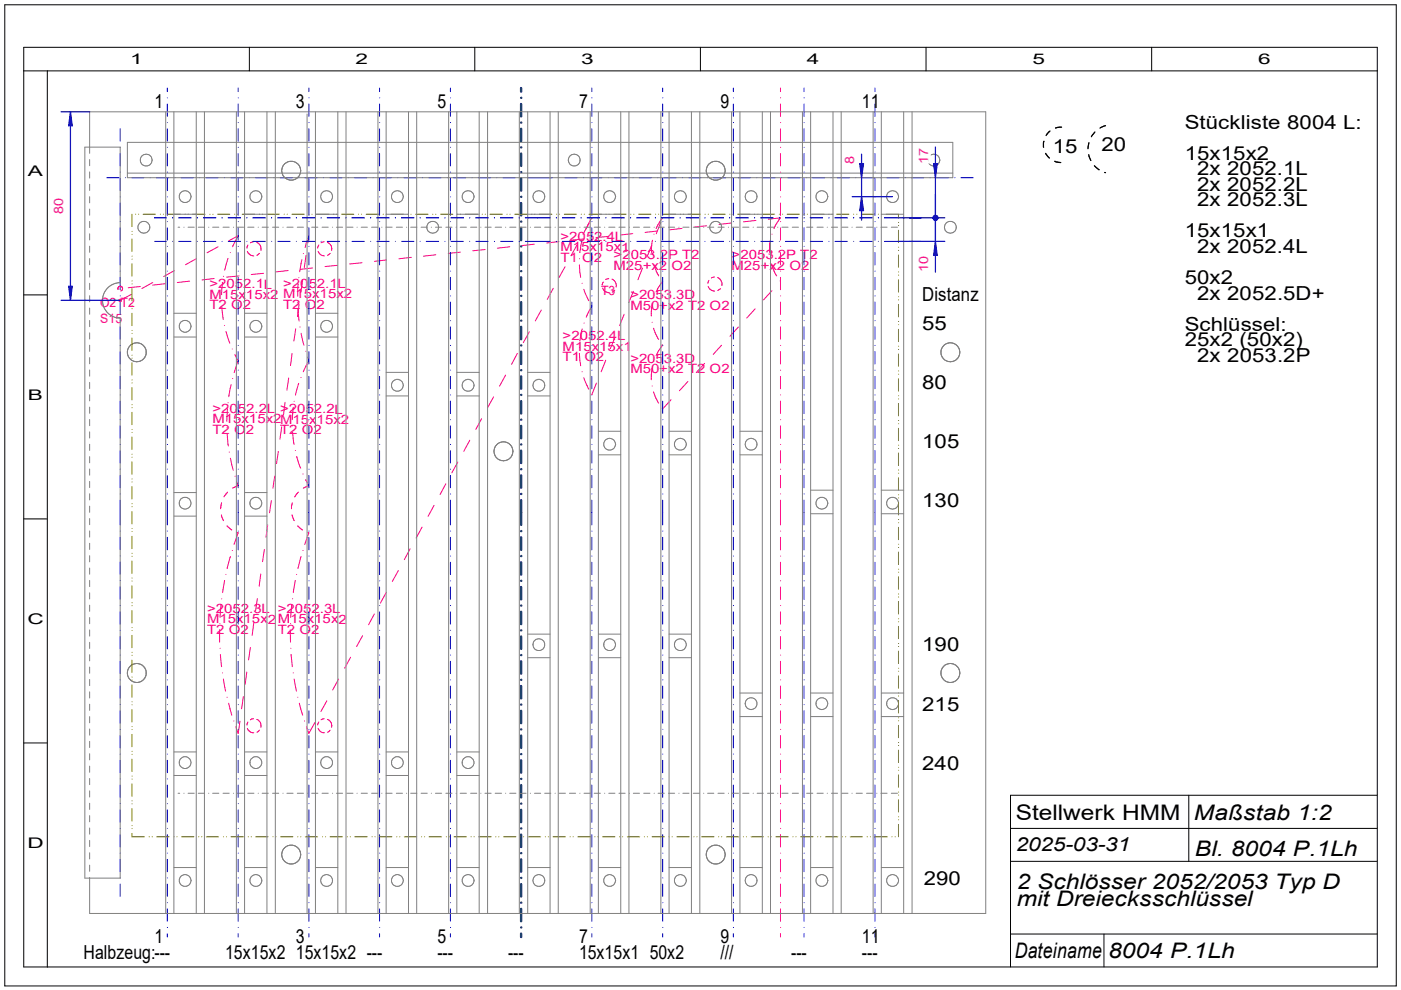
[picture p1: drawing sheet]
<svg xmlns="http://www.w3.org/2000/svg" width="297mm" height="210mm" viewBox="0 0 297 210" stroke-linecap="round" stroke-linejoin="round" font-family="sans-serif">
<defs><g id="words">
<g font-size="4.5">
<text x="215.3" y="173.9">Stellwerk HMM</text>
<text x="253.2" y="173.9">Maßstab 1:2</text>
<text x="253.4" y="181.4">Bl. 8004 P.1Lh</text>
<text x="215.6" y="188.4">2 Schlösser 2052/2053 Typ D</text>
<text x="215.6" y="192">mit Dreiecksschlüssel</text>
<text x="215.2" y="203.1">Dateiname</text>
<text x="234.9" y="203.1">8004 P.1Lh</text>
</g>
<g font-size="4.1">
<text x="32.8" y="22.9">1</text>
<text x="62.7" y="22.9">3</text>
<text x="92.7" y="22.9">5</text>
<text x="122.8" y="22.9">7</text>
<text x="152.7" y="22.9">9</text>
<text x="182.7" y="22.9">11</text>
<text x="251.2" y="27.3">Stückliste 8004 L:</text>
<text x="223.2" y="32.3">15</text>
<text x="233.5" y="32">20</text>
<text x="251.2" y="33.8">15x15x2</text>
<text x="253.8" y="37.1">2x 2052.1L</text>
<text x="253.8" y="40.4">2x 2052.2L</text>
<text x="253.8" y="43.7">2x 2052.3L</text>
<text x="251.2" y="50.3">15x15x1</text>
<text x="253.8" y="53.6">2x 2052.4L</text>
<text x="195.5" y="63.9">Distanz</text>
<text x="251.2" y="60.2">50x2</text>
<text x="253.8" y="63.5">2x 2052.5D+</text>
<text x="195.5" y="69.9">55</text>
<text x="251.2" y="70.1">Schlüssel:</text>
<text x="251.2" y="73.4">25x2 (50x2)</text>
<text x="253.8" y="76.8">2x 2053.2P</text>
<text x="195.5" y="82.4">80</text>
<text x="195.5" y="94.9">105</text>
<text x="195.5" y="107.4">130</text>
<text x="195.5" y="137.9">190</text>
<text x="195.5" y="150.7">215</text>
<text x="195.5" y="163.2">240</text>
<text x="215.3" y="180.4">2025-03-31</text>
<text x="195.9" y="187.7">290</text>
<text x="17.7" y="203.4">Halbzeug:---</text>
<text x="32.8" y="199.9">1</text>
<text x="47.7" y="203.4">15x15x2 15x15x2 ---</text>
<text x="62.7" y="199.9">3</text>
<text x="92.7" y="199.9">5</text>
<text x="92.7" y="203.4">---</text>
<text x="107.7" y="203.4">---</text>
<text x="122.8" y="199.9">7</text>
<text x="122.8" y="203.4">15x15x1 50x2</text>
<text x="152.7" y="199.9">9</text>
<text x="152.7" y="203.4">///</text>
<text x="167.8" y="203.4">---</text>
<text x="182.7" y="199.9">11</text>
<text x="182.8" y="203.4">---</text>
</g>
<g font-size="3.1">
<text x="27.6" y="13.6">1</text>
<text x="75.4" y="13.6">2</text>
<text x="123.2" y="13.6">3</text>
<text x="171.1" y="13.6">4</text>
<text x="218.9" y="13.6">5</text>
<text x="266.7" y="13.6">6</text>
<text x="5.9" y="37.3">A</text>
<text x="5.9" y="84.8">B</text>
<text x="5.8" y="132.3">C</text>
<text x="5.8" y="179.8">D</text>
</g>
<g font-size="2.7" fill="#b400b4">
<text x="181.1" y="34.7" transform="rotate(-90 181.1 34.7)">8</text>
<text x="196.8" y="34.7" transform="rotate(-90 196.8 34.7)">17</text>
<text x="13.4" y="45.5" transform="rotate(-90 13.4 45.5)">80</text>
<text x="196.8" y="57.7" transform="rotate(-90 196.8 57.7)">10</text>
</g>
<g font-size="2.7" fill="#ff0080">
<text x="118.8" y="53.3">M15x15x</text>
<text x="118.8" y="51.1">&gt;2052.4L</text>
<text x="131.7" y="53.3">1</text>
<text x="118.8" y="55.5">T1 O</text>
<text x="125.9" y="55.5">2</text>
<text x="130.1" y="57.2">M25+x2</text>
<text x="130.1" y="54.9">&gt;</text>
<text x="131.9" y="54.9">2</text>
<text x="133.7" y="54.9">053.2P T2</text>
<text x="142.4" y="57.2">O2</text>
<text x="155.1" y="57.2">M25+x2 O2</text>
<text x="155.1" y="54.9">&gt;</text>
<text x="157" y="54.9">205</text>
<text x="162.3" y="54.9">3</text>
<text x="164" y="54.9">.2P T2</text>
<text x="21.2" y="65.1">O2 T2</text>
<text x="44.4" y="63.3">M15</text>
<text x="44.4" y="65.5">T2 O2</text>
<text x="44.4" y="61.1">&gt;2052.1L</text>
<text x="50.6" y="63.3">x</text>
<text x="52.2" y="63.3">15x</text>
<text x="57.3" y="63.4">2</text>
<text x="60" y="63.2">M15x15x2</text>
<text x="60" y="61">&gt;20</text>
<text x="60" y="65.4">T2 O</text>
<text x="65.4" y="61">5</text>
<text x="67.1" y="65.4">2</text>
<text x="67.2" y="61">2.1L</text>
<text x="127.5" y="62.4">T3</text>
<text x="133.7" y="63.5">&gt;2053.3D</text>
<text x="133.7" y="65.7">M50+x2 T2 O2</text>
<text x="21.2" y="68.4">S15</text>
<text x="119.3" y="74.3">M15</text>
<text x="119.3" y="72.1">&gt;2052.4L</text>
<text x="119.3" y="76.5">T1 O2</text>
<text x="125.5" y="74.3">x</text>
<text x="127" y="74.3">15x</text>
<text x="132.2" y="74.4">1</text>
<text x="133.7" y="77">&gt;2053.3D</text>
<text x="133.7" y="79.2">M50+x2 T2 O2</text>
<text x="45" y="89.7">M15x15x2M15</text>
<text x="45" y="87.5">&gt;20</text>
<text x="50.5" y="87.5">5</text>
<text x="52.2" y="87.5">2.2</text>
<text x="56.6" y="87.6">L</text>
<text x="59.4" y="87.6">&gt;2052.2L</text>
<text x="65.6" y="89.8">x</text>
<text x="67.1" y="89.8">15x</text>
<text x="72.3" y="89.9">2</text>
<text x="45" y="91.9">T2 O</text>
<text x="52.1" y="91.9">2</text>
<text x="59.4" y="92">T2 O2</text>
<text x="43.9" y="130">&gt;205</text>
<text x="51.1" y="130">2.3L</text>
<text x="58.9" y="130">&gt;205</text>
<text x="66" y="130">2.3L</text>
<text x="43.9" y="132.2">M15x15x</text>
<text x="43.9" y="134.4">T2 O2</text>
<text x="56.8" y="132.2">2</text>
<text x="58.9" y="132.2">M15x15x</text>
<text x="58.9" y="134.4">T2 O2</text>
<text x="71.8" y="132.2">2</text>
</g>
</g></defs>
<g fill="none" stroke="#000" stroke-width=".21">
<path d="M1 1h295v208h-295zM5 10h287v195h-287zM5 15h287M10 15v190M52.9 10v5M100.7 10v5M148.5 10v5M196.3 10v5M244.2 10v5M5 62.5h5M5 110h5M5 157.5h5"/>
<path d="M214.2 175.6h77.7M252 168.6v14M291.9 168.6h-77.7v36.4M214.2 182.6h77.7M214.2 198h77.7M234.1 198v7"/>
</g>
<g fill="none" stroke="#ff0080" stroke-width=".21">
<path d="M165.5 18.7v.7M165.5 22.1v2.6M165.5 27.3v2.6M165.5 32.6v2.6M165.5 37.8v2.6M165.5 36.5h.1M165.5 31.2h.1M165.5 26h.1M165.5 20.7h.1M32.4 59.9l-2.3 1.3M37 57.4l-2.3 1.2M40.2 59.6l-2.6 .3"/>
<path d="M41.6 54.9l-2.3 1.2M45.4 59.1l-2.6 .3M46.2 52.3l-2.3 1.3M47.2 59.9l-.2 2.6M47.4 58.6h.1M48.3 54.8l-.7 2.5M48.5 51.1l2-1.1-1.2 2.3M48.8 53.6h.1M50.7 58.5l-2.7 .3M52.4 53.3l.6 .7 .8 .3M52.6 51.9l-.2 .7M53.8 51.3l-.7 .2"/>
<path d="M54.4 51.4a1.51 1.51 0 0 1 .9 1.7M55 53.7l-.5 .4M55.9 58l-2.6 .2M61.1 57.4l-2.6 .3M63.3 58.9h.1M64 55l-.5 2.6M64.2 59.4l-.4 2.5M64.3 53.8h.1M64.9 54.1l-.4 2.6M65.3 51.5l.2-1.5-.8 2.5M66.3 56.8l-2.6 .3M67.4 53.3a1.5 1.5 0 0 0 1.4 1"/>
<path d="M67.6 51.9l-.3 .7M68.7 51.3l-.6 .2M69.4 51.4a1.45 1.45 0 0 1 .9 1.7M69.5 54.1h.1M70 53.7l-.5 .4M71.5 56.3l-2.6 .2M76.7 55.7l-2.6 .3M82 55.1l-2.6 .3M87.2 54.6l-2.6 .3M92.4 54l-2.6 .3M97.6 53.5l-2.6 .2M102.9 52.9l-2.7 .3"/>
<path d="M108.1 52.3l-2.7 .3M113.3 51.8l-2.6 .3M118.5 51.2l-2.6 .3M119.8 56.6l-1.3 2.2M122.3 51.9l-1.2 2.3M122.8 54.9h.1M122.8 56.2l.3 2.6M123.4 51l-.5 2.6M123.7 50.7l-2.6 .2M123.8 49.7h.1M124.9 47.3l-1.3 2.4M125.5 46.2l-1.2 2.3"/>
<path d="M127.9 59.8l-.2 .6M128.9 50.1l-2.5 .3M129.1 59.1l-.7 .2M129.7 59.2a1.51 1.51 0 0 1 .9 1.7M134.2 49.5l-2.6 .3M136.2 56.9l-.9 2.4M138.2 52l-1 2.4M138.3 54.8h.1M138.3 50.9l-.2 2.6M138.6 56.1l1.1 2.4M138.6 49.7h.1M139.4 49l-2.6 .3"/>
<path d="M140.1 47.1l-1 2.5M140.4 59.6h.1M140.5 59.7l-1.4 2.2M140.5 46.2l-1.4 2.2M144.6 48.4l-2.6 .3M149.8 47.9l-2.6 .2M150.3 59.4l-.2 .7M151.5 58.7l-.7 .2M152.1 58.8a1.51 1.51 0 0 1 .9 1.7M155.1 47.3l-2.7 .3M160.3 46.7l-2.7 .3M162.9 46.5l2.6-.3-1.4 2.2"/>
<path d="M163.3 50.9l-.2 2.6M163.3 54.8h.1M163.6 56.1l1.1 2.4M163.7 49.7h.1M165.4 59.6h.1M165.5 43.1v2.6M165.5 48.3v2.6M165.5 53.6v2.6M165.5 58.8v2.6M165.5 57.5h.1M165.5 52.2h.1M165.5 47h.1"/>
<path d="M165.5 41.7h.1M25 61.4a.52 .52 0 0 1 .2-.6 .52 .52 0 0 1 .7 .1v.5l-.3 .3M27.8 62.4l-2.3 1.3M29.8 60.7l-2.6 .3M35 60.2l-2.6 .3M47 63.8h.1M47 65.1l.3 2.6M47.6 69h.1M47.9 70.3l.8 2.5M49.2 74h.1M49.8 75.2l.7 1.3-.8 2.5M61.9 74.9l-.3 2.6"/>
<path d="M62.7 69.7l-.4 2.6M63.1 64.1h.1M63.2 65.4l.2 2.7M63.2 60.2l-.1 2.6M63.4 64.5l-.3 2.6M63.6 69.3h.1M63.8 70.7l.6 2.5M64.8 74.5h.1M65.2 75.7l.3 .8-1.2 2.3M107.2 79.5l-1.3 2.4M109.7 74.9l-1.2 2.4M112.2 70.4l-1.2 2.2"/>
<path d="M114.8 65.7l-1.3 2.3M117.3 61.1l-1.3 2.4M122.8 74.9l.3 2.7M122.8 73.6h.1M123.4 60.1h.1M123.4 78.8h.1M123.4 69.7l-.5 2.6M123.8 61.3l1 2.5M123.8 68.5h.1M125.5 64.9h.1M125.5 64.9l-1.2 2.4M127.8 61.1a1.63 1.63 0 0 0 1.3 1"/>
<path d="M128.4 76.4l-.9 2.4M130.3 61.5l-.5 .4M130.4 71.5l-1 2.4M132.3 66.6l-.9 2.4M134.3 61.8l-1 2.4M138.3 68.3h.1M138.3 64.4l-.2 2.6M138.3 77.9l-.2 2.6M138.6 69.6l1.1 2.4M138.6 63.1h.1M138.6 76.6h.1M140.4 73.1h.1"/>
<path d="M140.5 73.2l-1.4 2.2M149.4 77l-1.8 2M150.2 60.7a1.63 1.63 0 0 0 1.3 1M152.7 61.2l-.5 .4M153 73.2l-1.8 1.9M156.5 69.3l-1.7 2M160.1 65.5l-1.8 1.9M163.7 61.6l-1.8 2M165.5 64.1v2.6M165.5 69.3v2.6M165.5 74.5v2.7M165.5 79.8v2.6"/>
<path d="M165.5 78.5h.1M165.5 73.2h.1M165.5 68h.1M165.5 62.7h.1M48.1 90.6h.1M48.2 91.9l.2 2.7M48.2 86.7l-.1 2.6M48.3 85.4h.1M48.6 95.8h.1M48.8 97.2l.6 2.5M49 81.5l-.5 2.6M49.3 80.3h.1"/>
<path d="M59 95.7l-.4 2.6M59.7 90.5l-.4 2.6M60.4 85.3l-.3 2.6M61.2 80.1l-.4 2.6M62 90.3h.1M62 91.6l.4 2.6M62.2 86.4l-.2 2.6M62.4 85.1h.1M62.6 95.5h.1M62.9 96.8l.9 2.5M63.3 81.3l-.6 2.5M63.8 80.1h.1"/>
<path d="M97.1 98l-1.3 2.2M99.6 93.3l-1.3 2.4M102.1 88.8l-1.2 2.3M104.6 84.2l-1.2 2.2M123.8 80.1l1 2.4M125.5 83.7h.1M126.4 81.2l-.9 2.5M138.3 81.8h.1M138.6 83.1l1.1 2.4M140.4 86.6h.1M142.3 84.8l-1.8 1.9M145.8 80.9l-1.7 1.9"/>
<path d="M165.5 85v2.7M165.5 90.3v2.6M165.5 95.5v2.7M165.5 99.5h.1M165.5 94.2h.1M165.5 89h.1M165.5 83.7h.1M46.9 109.2l.5 1.2M47 106.6l-.2 1.3M48.1 111.5l1 .9M48.3 104.4l-.8 1M48.8 118l-.6 2.5"/>
<path d="M49.2 116.7h.1M49.8 101h.1M50.2 102.2l.3 .8-1.2 .5M50.3 112.9l.2 .1-.9 2.4M56 116.5l-.3 2.6M56.8 111.3l-.4 2.6M57.5 106.1l-.4 2.6M58.2 100.9l-.3 2.6M61.9 109.2l.5 1.2M62 106.6l-.2 1.3M63.1 111.5l1 .9M63.3 104.4l-.8 1"/>
<path d="M63.8 118l-.6 2.5M64.2 100.5h.1M64.2 116.7h.1M64.8 101.7l.7 1.3-1.2 .5M65.3 112.9l.2 .1-.9 2.4M86.9 116.4l-1.2 2.3M89.5 111.8l-1.3 2.3M92 107.1l-1.2 2.4M94.5 102.6l-1.2 2.3M165.5 100.8v2.6M165.5 106v5.3M165.5 113.9v2.7"/>
<path d="M165.5 119.2v2.6M165.5 104.7h.1M165.5 112.6h.1M165.5 117.9h.1M46.6 133.5v2.6M46.6 132.2h.1M46.6 137.5h.1M46.7 138.8l.3 2.6M46.9 128.3l-.3 2.6M47 127h.1M47.6 123.1l-.4 2.5M47.9 121.8h.1"/>
<path d="M53.1 137.3l-.4 2.6M53.8 132.1l-.3 2.6M54.6 126.9l-.4 2.6M55.3 121.7l-.4 2.6M61.5 133.5l.1 2.6M61.6 132.2h.1M61.6 137.5h.1M61.7 138.8l.3 2.6M61.8 128.3l-.2 2.6M62 127h.1M62.6 123.1l-.4 2.5M62.9 121.8h.1"/>
<path d="M74.3 139.4l-1.2 2.3M76.9 134.8l-1.3 2.3M79.4 130.2l-1.3 2.3M81.9 125.6l-1.3 2.3M84.5 121l-1.3 2.3M165.5 124.5v2.6M165.5 129.7v2.6M165.5 135v2.6M165.5 123.1h.1M165.5 128.4h.1M165.5 133.6h.1M165.5 138.9h.1"/>
<path d="M47.2 142.7h.1M47.4 144l.4 2.6M48.1 147.8h.1M48.5 149.1l.6 2.5M49.6 152.9h.1M50.9 152.9l-.4 2.6-.5-1.4M51.6 147.7l-.4 2.6M52.3 142.5l-.3 2.6M52.4 154.4l.6 .7 .8 .3M52.6 153.1l-.2 .6M53.8 152.4l-.7 .2M54.4 152.5l.8 .7 .1 1"/>
<path d="M55 154.8l-.5 .4M62.1 142.7h.1M62.4 144l.5 2.6M63.1 147.8h.1M63.5 149.1l.7 2.5M64.6 152.9h.1M66.8 153.2l-1.3 2.3-.5-1.4M67.4 154.4a1.38 1.38 0 0 0 1.4 1M67.6 153.1l-.3 .6M68.7 152.4l-.6 .2M69.3 148.6l-1.3 2.3M69.4 152.5a1.43 1.43 0 0 1 .9 1.7"/>
<path d="M69.5 155.2h.1M70 154.8l-.5 .4M71.8 144l-1.3 2.3M165.5 140.2v2.6M165.5 145.5v2.6M165.5 150.7v2.6M165.5 156v2.6M165.5 144.1h.1M165.5 149.4h.1M165.5 154.6h.1M165.5 159.9h.1M165.5 161.2v2.6"/>
<path d="M165.5 166.5v2.6M165.5 171.7v2.6M165.5 177v2.6M165.5 165.1h.1M165.5 170.4h.1M165.5 175.6h.1M165.5 182.2v2.6M165.5 187.5v2.6M165.5 192.7v2.6M165.5 198v.7M165.5 180.9h.1M165.5 186.1h.1"/>
<path d="M165.5 191.4h.1M165.5 196.6h.1"/>
<circle cx="25.5" cy="63.7" r=".25"/>
</g>
<path d="M221.4 30l-.2 .3 .1 .9M221.7 32.5l.8 1M222.6 27.8l-.8 .9M223.6 34.2l1.3 .3M223.8 27.1h.1M225.1 27l-1.3 .1M230.8 32.8l.5 1.2M230.9 30.2l-.2 1.3M232 35.1l1 .9M232.2 28l-.8 1M234.2 36.6h.2M234.4 26.6l-1.2 .6" fill="none" stroke="#000" stroke-width=".25"/>
<g fill="none" stroke="#00f" stroke-width=".21">
<path d="M35.5 18.7v.7M50.5 18.7v.7M65.5 18.7v.7M80.5 18.7v.7M95.5 18.7v.7M125.5 18.7v.7M140.5 18.7v.7M155.5 18.7v.7M170.5 18.7v.7M185.5 18.7v.7M22.6 37.7h2.7M25.5 27.3v2.6"/>
<path d="M25.5 32.6v2.6M25.5 37.8v2.6M25.5 36.5h.1M25.5 31.2h.1M26.6 37.7h.1M27.9 37.7h2.6M31.8 37.7h.1M33.1 37.7h2.7M35.5 36.5h.1M35.5 31.2h.1M35.5 22.1v2.6M35.5 27.3v2.6"/>
<path d="M35.5 32.6v2.6M35.5 37.8v2.6M35.5 26h.1M35.5 20.7h.1M37.1 37.7h.1M38.4 37.7h2.6M42.3 37.7h.1M43.6 37.7h2.7M47.6 37.7h.1M48.9 37.7h2.6M50.5 36.5h.1M50.5 31.2h.1"/>
<path d="M50.5 26h.1M50.5 20.7h.1M50.5 22.1v2.6M50.5 27.3v2.6M50.5 32.6v2.6M50.5 37.8v2.6M52.8 37.7h.1M54.1 37.7h2.7M58.1 37.7h.1M59.4 37.7h2.6M63.3 37.7h.1M64.6 37.7h2.7"/>
<path d="M65.5 36.5h.1M65.5 31.2h.1M65.5 26h.1M65.5 20.7h.1M65.5 22.1v2.6M65.5 27.3v2.6M65.5 32.6v2.6M65.5 37.8v2.6M68.6 37.7h.1M69.9 37.7h2.6M73.8 37.7h.1M75.1 37.7h2.7"/>
<path d="M79.1 37.7h.1M80.4 37.7h2.6M80.5 36.5h.1M80.5 31.2h.1M80.5 26h.1M80.5 20.7h.1M80.5 22.1v2.6M80.5 27.3v2.6M80.5 32.6v2.6M80.5 37.8v2.6M84.3 37.7h.1M85.6 37.7h2.7"/>
<path d="M89.6 37.7h.1M90.9 37.7h2.6M94.8 37.7h.1M95.5 36.5h.1M95.5 31.2h.1M95.5 26h.1M95.5 20.7h.1M95.5 22.1v2.6M95.5 27.3v2.6M95.5 32.6v2.6M95.5 37.8v2.6M96.1 37.7h2.7"/>
<path d="M100.1 37.7h.1M101.4 37.7h2.6M105.3 37.7h.1M106.6 37.7h2.7M110.6 37.7h.1M111.9 37.7h5.2M118.4 37.7h.1M119.8 37.7h2.6M123.7 37.7h.1M125 37.7h2.6M125.5 36.5h.1M125.5 31.2h.1"/>
<path d="M125.5 26h.1M125.5 20.7h.1M125.5 22.1v2.6M125.5 27.3v2.6M125.5 32.6v2.6M125.5 37.8v2.6M128.9 37.7h.1M130.3 37.7h2.6M134.2 37.7h.1M135.5 37.7h2.6M139.4 37.7h.1M140.5 36.5h.1"/>
<path d="M140.5 31.2h.1M140.5 26h.1M140.5 20.7h.1M140.5 22.1v2.6M140.5 27.3v2.6M140.5 32.6v2.6M140.5 37.8v2.6M140.8 37.7h2.6M144.7 37.7h.1M146 37.7h2.6M149.9 37.7h.1M151.3 37.7h2.6"/>
<path d="M155.2 37.7h.1M155.5 36.5h.1M155.5 31.2h.1M155.5 26h.1M155.5 20.7h.1M155.5 22.1v2.6M155.5 27.3v2.6M155.5 32.6v2.6M155.5 37.8v2.6M156.5 37.7h2.6M160.4 37.7h.1M161.8 37.7h2.6"/>
<path d="M165.7 37.7h.1M167 37.7h2.6M170.5 36.5h.1M170.5 31.2h.1M170.5 26h.1M170.5 20.7h.1M170.5 22.1v2.6M170.5 27.3v2.6M170.5 32.6v2.6M170.5 37.8v2.6M170.9 37.7h.1M172.3 37.7h2.6"/>
<path d="M176.2 37.7h.1M177.5 37.7h2.6M181.4 37.7h.1M182.7 37.7h2.7M185.5 36.5h.1M185.5 31.2h.1M185.5 26h.1M185.5 20.7h.1M185.5 22.1v2.6M185.5 27.3v2.6M185.5 32.6v2.6M185.5 37.8v2.6"/>
<path d="M186.7 37.7h.1M188 37.7h2.6M191.9 37.7h.1M193.2 37.7h2.7M197.2 37.7h.1M198.5 37.7h2.6M202.4 37.7h.1M203.7 37.7h2.7M25.5 43.1v2.6M25.5 48.3v2.6M25.5 53.6v2.6M25.5 58.8v2.6"/>
<path d="M25.5 57.5h.1M25.5 52.2h.1M25.5 47h.1M25.5 41.7h.1M32.8 46.2h2.5M32.8 51.2h2.5M35.5 57.5h.1M35.5 52.2h.1M35.5 47h.1M35.5 41.7h.1M35.5 43.1v2.6M35.5 48.3v2.6"/>
<path d="M35.5 53.6v2.6M35.5 58.8v2.6M36.6 46.2h.1M36.6 51.2h.1M37.9 46.2h2.6M37.9 51.2h2.6M41.8 46.2h.1M41.8 51.2h.1M43.1 46.2h2.7M43.1 51.2h2.7M47.1 46.2h.1M47.1 51.2h.1"/>
<path d="M48.4 46.2h2.6M48.4 51.2h2.6M50.5 57.5h.1M50.5 52.2h.1M50.5 47h.1M50.5 41.7h.1M50.5 43.1v2.6M50.5 48.3v2.6M50.5 53.6v2.6M50.5 58.8v2.6M52.3 46.2h.1M52.3 51.2h.1"/>
<path d="M53.6 46.2h2.7M53.6 51.2h2.7M57.6 46.2h.1M57.6 51.2h.1M58.9 46.2h2.6M58.9 51.2h2.6M62.8 46.2h.1M62.8 51.2h.1M64.1 46.2h2.7M64.1 51.2h2.7M65.5 57.5h.1M65.5 52.2h.1"/>
<path d="M65.5 47h.1M65.5 41.7h.1M65.5 43.1v2.6M65.5 48.3v2.6M65.5 53.6v2.6M65.5 58.8v2.6M68.1 46.2h.1M68.1 51.2h.1M69.4 46.2h2.6M69.4 51.2h2.6M73.3 46.2h.1M73.3 51.2h.1"/>
<path d="M74.6 46.2h2.7M74.6 51.2h2.7M78.6 46.2h.1M78.6 51.2h.1M79.9 46.2h2.6M79.9 51.2h2.6M80.5 57.5h.1M80.5 52.2h.1M80.5 47h.1M80.5 41.7h.1M80.5 43.1v2.6M80.5 48.3v2.6"/>
<path d="M80.5 53.6v2.6M80.5 58.8v2.6M83.8 46.2h.1M83.8 51.2h.1M85.1 46.2h2.7M85.1 51.2h2.7M89.1 46.2h.1M89.1 51.2h.1M90.4 46.2h2.6M90.4 51.2h2.6M94.3 46.2h.1M94.3 51.2h.1"/>
<path d="M95.5 57.5h.1M95.5 52.2h.1M95.5 47h.1M95.5 41.7h.1M95.5 43.1v2.6M95.5 48.3v2.6M95.5 53.6v2.6M95.5 58.8v2.6M95.6 46.2h2.7M95.6 51.2h2.7M99.6 46.2h.1M99.6 51.2h.1"/>
<path d="M100.9 46.2h2.6M100.9 51.2h2.6M104.8 46.2h.1M104.8 51.2h.1M106.1 46.2h2.7M106.1 51.2h2.7M110.1 46.2h.1M110.1 51.2h.1M111.4 46.2h5.2M111.4 51.2h5.2M117.9 46.2h.1M117.9 51.2h.1"/>
<path d="M119.2 46.2h2.7M119.2 51.2h2.7M123.2 46.2h.1M123.2 51.2h.1M124.5 46.2h2.6M124.5 51.2h2.6M125.5 57.5h.1M125.5 52.2h.1M125.5 47h.1M125.5 41.7h.1M125.5 43.1v2.6M125.5 48.3v2.6"/>
<path d="M125.5 53.6v2.6M125.5 58.8v2.6M128.4 46.2h.1M128.4 51.2h.1M129.7 46.2h2.7M129.7 51.2h2.7M133.7 46.2h.1M133.7 51.2h.1M135 46.2h2.6M135 51.2h2.6M138.9 46.2h.1M138.9 51.2h.1"/>
<path d="M140.2 46.2h2.7M140.2 51.2h2.7M140.5 57.5h.1M140.5 52.2h.1M140.5 47h.1M140.5 41.7h.1M140.5 43.1v2.6M140.5 48.3v2.6M140.5 53.6v2.6M140.5 58.8v2.6M144.2 46.2h.1M144.2 51.2h.1"/>
<path d="M145.5 46.2h2.6M145.5 51.2h2.6M149.4 46.2h.1M149.4 51.2h.1M150.7 46.2h2.7M150.7 51.2h2.7M154.7 46.2h.1M154.7 51.2h.1M155.5 57.5h.1M155.5 52.2h.1M155.5 47h.1M155.5 41.7h.1"/>
<path d="M155.5 43.1v2.6M155.5 48.3v2.6M155.5 53.6v2.6M155.5 58.8v2.6M156 46.2h2.7M156 51.2h2.7M160 46.2h.1M160 51.2h.1M161.3 46.2h2.6M161.3 51.2h2.6M165.2 46.2h.1M165.2 51.2h.1"/>
<path d="M166.5 46.2h2.7M166.5 51.2h2.7M170.5 57.5h.1M170.5 52.2h.1M170.5 47h.1M170.5 41.7h.1M170.5 46.2h.1M170.5 43.1v2.6M170.5 48.3v2.6M170.5 53.6v2.6M170.5 58.8v2.6M170.5 51.2h.1"/>
<path d="M171.8 46.2h2.6M171.8 51.2h2.6M175.7 46.2h.1M175.7 51.2h.1M177 46.2h2.7M177 51.2h2.7M181 46.2h.1M181 51.2h.1M182.3 46.2h2.6M182.3 51.2h2.6M185.5 57.5h.1M185.5 52.2h.1"/>
<path d="M185.5 47h.1M185.5 41.7h.1M185.5 43.1v2.6M185.5 48.3v2.6M185.5 53.6v2.6M185.5 58.8v2.6M186.2 46.2h.1M186.2 51.2h.1M187.5 46.2h2.7M187.5 51.2h2.7M191.5 46.2h.1M191.5 51.2h.1"/>
<path d="M192.8 46.2h2.5M192.8 51.2h2.5M25.5 64.1v2.6M25.5 69.3v2.6M25.5 74.5v2.7M25.5 79.8v2.6M25.5 78.5h.1M25.5 73.2h.1M25.5 68h.1M25.5 62.7h.1M35.5 78.5h.1M35.5 73.2h.1"/>
<path d="M35.5 68h.1M35.5 62.7h.1M35.5 64.1v2.6M35.5 69.3v2.6M35.5 74.5v2.7M35.5 79.8v2.6M50.5 78.5h.1M50.5 73.2h.1M50.5 68h.1M50.5 62.7h.1M50.5 64.1v2.6M50.5 69.3v2.6"/>
<path d="M50.5 74.5v2.7M50.5 79.8v2.6M65.5 78.5h.1M65.5 73.2h.1M65.5 68h.1M65.5 62.7h.1M65.5 64.1v2.6M65.5 69.3v2.6M65.5 74.5v2.7M65.5 79.8v2.6M80.5 78.5h.1M80.5 73.2h.1"/>
<path d="M80.5 68h.1M80.5 62.7h.1M80.5 64.1v2.6M80.5 69.3v2.6M80.5 74.5v2.7M80.5 79.8v2.6M95.5 78.5h.1M95.5 73.2h.1M95.5 68h.1M95.5 62.7h.1M95.5 64.1v2.6M95.5 69.3v2.6"/>
<path d="M95.5 74.5v2.7M95.5 79.8v2.6M125.5 78.5h.1M125.5 73.2h.1M125.5 68h.1M125.5 62.7h.1M125.5 64.1v2.6M125.5 69.3v2.6M125.5 74.5v2.7M125.5 79.8v2.6M140.5 78.5h.1M140.5 73.2h.1"/>
<path d="M140.5 68h.1M140.5 62.7h.1M140.5 64.1v2.6M140.5 69.3v2.6M140.5 74.5v2.7M140.5 79.8v2.6M155.5 78.5h.1M155.5 73.2h.1M155.5 68h.1M155.5 62.7h.1M155.5 64.1v2.6M155.5 69.3v2.6"/>
<path d="M155.5 74.5v2.7M155.5 79.8v2.6M170.5 78.5h.1M170.5 73.2h.1M170.5 68h.1M170.5 62.7h.1M170.5 64.1v2.6M170.5 69.3v2.6M170.5 74.5v2.7M170.5 79.8v2.6M185.5 78.5h.1M185.5 73.2h.1"/>
<path d="M185.5 68h.1M185.5 62.7h.1M185.5 64.1v2.6M185.5 69.3v2.6M185.5 74.5v2.7M185.5 79.8v2.6M25.5 85v2.7M25.5 90.3v2.6M25.5 95.5v2.7M25.5 99.5h.1M25.5 94.2h.1M25.5 89h.1"/>
<path d="M25.5 83.7h.1M35.5 99.5h.1M35.5 94.2h.1M35.5 89h.1M35.5 83.7h.1M35.5 85v2.7M35.5 90.3v2.6M35.5 95.5v2.7M50.5 99.5h.1M50.5 94.2h.1M50.5 89h.1M50.5 83.7h.1"/>
<path d="M50.5 85v2.7M50.5 90.3v2.6M50.5 95.5v2.7M65.5 99.5h.1M65.5 94.2h.1M65.5 89h.1M65.5 83.7h.1M65.5 85v2.7M65.5 90.3v2.6M65.5 95.5v2.7M80.5 99.5h.1M80.5 94.2h.1"/>
<path d="M80.5 89h.1M80.5 83.7h.1M80.5 85v2.7M80.5 90.3v2.6M80.5 95.5v2.7M95.5 99.5h.1M95.5 94.2h.1M95.5 89h.1M95.5 83.7h.1M95.5 85v2.7M95.5 90.3v2.6M95.5 95.5v2.7"/>
<path d="M125.5 99.5h.1M125.5 94.2h.1M125.5 89h.1M125.5 83.7h.1M125.5 85v2.7M125.5 90.3v2.6M125.5 95.5v2.7M140.5 99.5h.1M140.5 94.2h.1M140.5 89h.1M140.5 83.7h.1M140.5 85v2.7"/>
<path d="M140.5 90.3v2.6M140.5 95.5v2.7M155.5 99.5h.1M155.5 94.2h.1M155.5 89h.1M155.5 83.7h.1M155.5 85v2.7M155.5 90.3v2.6M155.5 95.5v2.7M170.5 99.5h.1M170.5 94.2h.1M170.5 89h.1"/>
<path d="M170.5 83.7h.1M170.5 85v2.7M170.5 90.3v2.6M170.5 95.5v2.7M185.5 99.5h.1M185.5 94.2h.1M185.5 89h.1M185.5 83.7h.1M185.5 85v2.7M185.5 90.3v2.6M185.5 95.5v2.7M25.5 100.8v2.6"/>
<path d="M25.5 106v5.3M25.5 113.9v2.6M25.5 119.2v2.6M25.5 104.7h.1M25.5 112.6h.1M25.5 117.9h.1M35.5 104.7h.1M35.5 112.6h.1M35.5 100.8v2.6M35.5 106v5.3M35.5 113.9v2.7M35.5 119.2v2.6"/>
<path d="M35.5 117.9h.1M50.5 104.7h.1M50.5 112.6h.1M50.5 117.9h.1M50.5 100.8v2.6M50.5 106v5.3M50.5 113.9v2.7M50.5 119.2v2.6M65.5 104.7h.1M65.5 112.6h.1M65.5 117.9h.1M65.5 100.8v2.6"/>
<path d="M65.5 106v5.3M65.5 113.9v2.7M65.5 119.2v2.6M80.5 104.7h.1M80.5 112.6h.1M80.5 117.9h.1M80.5 100.8v2.6M80.5 106v5.3M80.5 113.9v2.7M80.5 119.2v2.6M95.5 104.7h.1M95.5 112.6h.1"/>
<path d="M95.5 117.9h.1M95.5 100.8v2.6M95.5 106v5.3M95.5 113.9v2.7M95.5 119.2v2.6M125.5 104.7h.1M125.5 112.6h.1M125.5 117.9h.1M125.5 100.8v2.6M125.5 106v5.3M125.5 113.9v2.7M125.5 119.2v2.6"/>
<path d="M140.5 104.7h.1M140.5 112.6h.1M140.5 117.9h.1M140.5 100.8v2.6M140.5 106v5.3M140.5 113.9v2.7M140.5 119.2v2.6M155.5 104.7h.1M155.5 112.6h.1M155.5 117.9h.1M155.5 100.8v2.6M155.5 106v5.3"/>
<path d="M155.5 113.9v2.7M155.5 119.2v2.6M170.5 104.7h.1M170.5 112.6h.1M170.5 117.9h.1M170.5 100.8v2.6M170.5 106v5.3M170.5 113.9v2.7M170.5 119.2v2.6M185.5 104.7h.1M185.5 112.6h.1M185.5 117.9h.1"/>
<path d="M185.5 100.8v2.6M185.5 106v5.3M185.5 113.9v2.7M185.5 119.2v2.6M25.5 124.4v2.7M25.5 129.7v2.6M25.5 135v2.6M25.5 123.1h.1M25.5 128.4h.1M25.5 133.6h.1M25.5 138.9h.1M35.5 123.1h.1"/>
<path d="M35.5 128.4h.1M35.5 133.6h.1M35.5 138.9h.1M35.5 124.5v2.6M35.5 129.7v2.6M35.5 135v2.6M50.5 123.1h.1M50.5 128.4h.1M50.5 133.6h.1M50.5 138.9h.1M50.5 124.5v2.6M50.5 129.7v2.6"/>
<path d="M50.5 135v2.6M65.5 123.1h.1M65.5 128.4h.1M65.5 133.6h.1M65.5 138.9h.1M65.5 124.5v2.6M65.5 129.7v2.6M65.5 135v2.6M80.5 123.1h.1M80.5 128.4h.1M80.5 133.6h.1M80.5 138.9h.1"/>
<path d="M80.5 124.5v2.6M80.5 129.7v2.6M80.5 135v2.6M95.5 123.1h.1M95.5 128.4h.1M95.5 133.6h.1M95.5 138.9h.1M95.5 124.5v2.6M95.5 129.7v2.6M95.5 135v2.6M125.5 123.1h.1M125.5 128.4h.1"/>
<path d="M125.5 133.6h.1M125.5 138.9h.1M125.5 124.5v2.6M125.5 129.7v2.6M125.5 135v2.6M140.5 123.1h.1M140.5 128.4h.1M140.5 133.6h.1M140.5 138.9h.1M140.5 124.5v2.6M140.5 129.7v2.6M140.5 135v2.6"/>
<path d="M155.5 123.1h.1M155.5 128.4h.1M155.5 133.6h.1M155.5 138.9h.1M155.5 124.5v2.6M155.5 129.7v2.6M155.5 135v2.6M170.5 123.1h.1M170.5 128.4h.1M170.5 133.6h.1M170.5 138.9h.1M170.5 124.5v2.6"/>
<path d="M170.5 129.7v2.6M170.5 135v2.6M185.5 123.1h.1M185.5 128.4h.1M185.5 133.6h.1M185.5 138.9h.1M185.5 124.5v2.6M185.5 129.7v2.6M185.5 135v2.6M25.5 140.2v2.6M25.5 145.5v2.6M25.5 150.7v2.6"/>
<path d="M25.5 156v2.6M25.5 144.1h.1M25.5 149.4h.1M25.5 154.6h.1M25.5 159.9h.1M35.5 144.1h.1M35.5 149.4h.1M35.5 154.6h.1M35.5 159.9h.1M35.5 140.2v2.6M35.5 145.5v2.6M35.5 150.7v2.6"/>
<path d="M35.5 156v2.6M50.5 144.1h.1M50.5 149.4h.1M50.5 154.6h.1M50.5 159.9h.1M50.5 140.2v2.6M50.5 145.5v2.6M50.5 150.7v2.6M50.5 156v2.6M65.5 144.1h.1M65.5 149.4h.1M65.5 154.6h.1"/>
<path d="M65.5 159.9h.1M65.5 140.2v2.6M65.5 145.5v2.6M65.5 150.7v2.6M65.5 156v2.6M80.5 144.1h.1M80.5 149.4h.1M80.5 154.6h.1M80.5 159.9h.1M80.5 140.2v2.6M80.5 145.5v2.6M80.5 150.7v2.6"/>
<path d="M80.5 156v2.6M95.5 144.1h.1M95.5 149.4h.1M95.5 154.6h.1M95.5 159.9h.1M95.5 140.2v2.6M95.5 145.5v2.6M95.5 150.7v2.6M95.5 156v2.6M125.5 144.1h.1M125.5 149.4h.1M125.5 154.6h.1"/>
<path d="M125.5 159.9h.1M125.5 140.2v2.6M125.5 145.5v2.6M125.5 150.7v2.6M125.5 156v2.6M140.5 144.1h.1M140.5 149.4h.1M140.5 154.6h.1M140.5 159.9h.1M140.5 140.2v2.6M140.5 145.5v2.6M140.5 150.7v2.6"/>
<path d="M140.5 156v2.6M155.5 144.1h.1M155.5 149.4h.1M155.5 154.6h.1M155.5 159.9h.1M155.5 140.2v2.6M155.5 145.5v2.6M155.5 150.7v2.6M155.5 156v2.6M170.5 144.1h.1M170.5 149.4h.1M170.5 154.6h.1"/>
<path d="M170.5 159.9h.1M170.5 140.2v2.6M170.5 145.5v2.6M170.5 150.7v2.6M170.5 156v2.6M185.5 144.1h.1M185.5 149.4h.1M185.5 154.6h.1M185.5 159.9h.1M185.5 140.2v2.6M185.5 145.5v2.6M185.5 150.7v2.6"/>
<path d="M185.5 156v2.6M25.5 161.2v2.6M25.5 166.5v2.6M25.5 171.7v2.6M25.5 177v2.6M25.5 165.1h.1M25.5 170.4h.1M25.5 175.6h.1M35.5 165.1h.1M35.5 170.4h.1M35.5 175.6h.1M35.5 161.2v2.6"/>
<path d="M35.5 166.5v2.6M35.5 171.7v2.6M35.5 177v2.6M50.5 165.1h.1M50.5 170.4h.1M50.5 175.6h.1M50.5 161.2v2.6M50.5 166.5v2.6M50.5 171.7v2.6M50.5 177v2.6M65.5 165.1h.1M65.5 170.4h.1"/>
<path d="M65.5 175.6h.1M65.5 161.2v2.6M65.5 166.5v2.6M65.5 171.7v2.6M65.5 177v2.6M80.5 165.1h.1M80.5 170.4h.1M80.5 175.6h.1M80.5 161.2v2.6M80.5 166.5v2.6M80.5 171.7v2.6M80.5 177v2.6"/>
<path d="M95.5 165.1h.1M95.5 170.4h.1M95.5 175.6h.1M95.5 161.2v2.6M95.5 166.5v2.6M95.5 171.7v2.6M95.5 177v2.6M125.5 165.1h.1M125.5 170.4h.1M125.5 175.6h.1M125.5 161.2v2.6M125.5 166.5v2.6"/>
<path d="M125.5 171.7v2.6M125.5 177v2.6M140.5 165.1h.1M140.5 170.4h.1M140.5 175.6h.1M140.5 161.2v2.6M140.5 166.5v2.6M140.5 171.7v2.6M140.5 177v2.6M155.5 165.1h.1M155.5 170.4h.1M155.5 175.6h.1"/>
<path d="M155.5 161.2v2.6M155.5 166.5v2.6M155.5 171.7v2.6M155.5 177v2.6M170.5 165.1h.1M170.5 170.4h.1M170.5 175.6h.1M170.5 161.2v2.6M170.5 166.5v2.6M170.5 171.7v2.6M170.5 177v2.6M185.5 165.1h.1"/>
<path d="M185.5 170.4h.1M185.5 175.6h.1M185.5 161.2v2.6M185.5 166.5v2.6M185.5 171.7v2.6M185.5 177v2.6M25.5 182.2v2.6M25.5 187.5v2.6M25.5 180.9h.1M25.5 186.1h.1M35.5 180.9h.1M35.5 186.1h.1"/>
<path d="M35.5 182.2v2.6M35.5 187.5v2.6M35.5 192.7v2.6M35.5 198v.7M35.5 191.4h.1M35.5 196.6h.1M50.5 180.9h.1M50.5 186.1h.1M50.5 191.4h.1M50.5 196.6h.1M50.5 182.2v2.6M50.5 187.5v2.6"/>
<path d="M50.5 192.7v2.6M50.5 198v.7M65.5 180.9h.1M65.5 186.1h.1M65.5 191.4h.1M65.5 196.6h.1M65.5 182.2v2.6M65.5 187.5v2.6M65.5 192.7v2.6M65.5 198v.7M80.5 180.9h.1M80.5 186.1h.1"/>
<path d="M80.5 191.4h.1M80.5 196.6h.1M80.5 182.2v2.6M80.5 187.5v2.6M80.5 192.7v2.6M80.5 198v.7M95.5 180.9h.1M95.5 186.1h.1M95.5 191.4h.1M95.5 196.6h.1M95.5 182.2v2.6M95.5 187.5v2.6"/>
<path d="M95.5 192.7v2.6M95.5 198v.7M125.5 180.9h.1M125.5 186.1h.1M125.5 191.4h.1M125.5 196.6h.1M125.5 182.2v2.6M125.5 187.5v2.6M125.5 192.7v2.6M125.5 198v.7M140.5 180.9h.1M140.5 186.1h.1"/>
<path d="M140.5 191.4h.1M140.5 196.6h.1M140.5 182.2v2.6M140.5 187.5v2.6M140.5 192.7v2.6M140.5 198v.7M155.5 180.9h.1M155.5 186.1h.1M155.5 191.4h.1M155.5 196.6h.1M155.5 182.2v2.6M155.5 187.5v2.6"/>
<path d="M155.5 192.7v2.6M155.5 198v.7M170.5 180.9h.1M170.5 186.1h.1M170.5 191.4h.1M170.5 196.6h.1M170.5 182.2v2.6M170.5 187.5v2.6M170.5 192.7v2.6M170.5 198v.7M185.5 180.9h.1M185.5 186.1h.1"/>
<path d="M185.5 191.4h.1M185.5 196.6h.1M185.5 182.2v2.6M185.5 187.5v2.6M185.5 192.7v2.6M185.5 198v.7"/>
</g>
<g fill="none" stroke="#004080" stroke-width=".51">
<path d="M110.5 18.7v.7M110.5 22.1v2.6M110.5 27.3v2.6M110.5 32.6v2.6M110.5 37.8v2.6M110.5 36.5h.1M110.5 31.2h.1M110.5 26h.1M110.5 20.7h.1M110.5 43.1v2.6M110.5 48.3v2.6M110.5 53.6v2.6"/>
<path d="M110.5 58.8v2.6M110.5 57.5h.1M110.5 52.2h.1M110.5 47h.1M110.5 41.7h.1M110.5 64.1v2.6M110.5 69.3v2.6M110.5 74.5v2.7M110.5 79.8v2.6M110.5 78.5h.1M110.5 73.2h.1M110.5 68h.1"/>
<path d="M110.5 62.7h.1M110.5 85v2.7M110.5 90.3v2.6M110.5 95.5v2.7M110.5 99.5h.1M110.5 94.2h.1M110.5 89h.1M110.5 83.7h.1M110.5 100.8v2.6M110.5 106v5.3M110.5 113.9v2.7M110.5 119.2v2.6"/>
<path d="M110.5 104.7h.1M110.5 112.6h.1M110.5 117.9h.1M110.5 124.5v2.6M110.5 129.7v2.6M110.5 135v2.6M110.5 123.1h.1M110.5 128.4h.1M110.5 133.6h.1M110.5 138.9h.1M110.5 140.2v2.6M110.5 145.5v2.6"/>
<path d="M110.5 150.7v2.6M110.5 156v2.6M110.5 144.1h.1M110.5 149.4h.1M110.5 154.6h.1M110.5 159.9h.1M110.5 161.2v2.6M110.5 166.5v2.6M110.5 171.7v2.6M110.5 177v2.6M110.5 165.1h.1M110.5 170.4h.1"/>
<path d="M110.5 175.6h.1M110.5 182.2v2.6M110.5 187.5v2.6M110.5 192.7v2.6M110.5 198v.7M110.5 180.9h.1M110.5 186.1h.1M110.5 191.4h.1M110.5 196.6h.1"/>
</g>
<g fill="none" stroke="#808080" stroke-width=".21">
<path d="M19 32.5v-8.8h190v170h-190v-7.6M19 33.8v1.3M19 36.4v1.4M19 39.1v1.3M27 30.2h175v7.5h-175zM27 36.7h175M32.3 34h.1M35.1 23.7v170M36.9 23.7v170M41.6 23.7v170M43.3 23.7v170M50.1 23.7v170"/>
<path d="M51.9 23.7v170M56.6 23.7v170M58.4 23.7v170M59.9 37v.1M60.9 38h.1M61.3 38.1h.1M62.5 38h.1M63.5 37v.1M63.8 36.2h.1M65.1 24.2v169.5M66.9 23.7v170M71.6 23.7v170"/>
<path d="M73.4 23.7v170M80.1 23.7v170M81.9 23.7v170M86.6 23.7v170M88.3 23.7v170M95.1 23.7v170M96.9 23.7v170M101.6 23.7v170M103.4 23.7v170M110.1 23.7v170M111.9 23.7v170M116.6 23.7v170"/>
<path d="M118.4 23.7v170M123 34h.1M125.1 23.7v170M126.9 23.7v170M131.6 23.7v170M133.3 23.7v170M140.1 23.7v170M141.9 23.7v170M146.6 23.7v170M148.4 23.7v170M149.9 37v.1M150.9 38h.1"/>
<path d="M151.3 38.1h.1M152.5 38h.1M153.8 36.2h.1M155.1 23.7v170M156.9 23.7v170M161.6 23.7v170M163.4 23.7v170M170.1 23.7v170M171.9 23.7v170M176.6 23.7v170M178.3 23.7v170M185.1 23.7v170"/>
<path d="M186.9 23.7v170M191.6 23.7v170M193.4 23.7v170M199.3 34h.1M19 41.7v1.3M19 44.3v1.3M19 46.9v1.4M19 49.6v1.3M19 52.2v1.3M19 54.8v1.3M19 57.4v1.4M25.5 59.9v-28.7h-7.5v155h7.5v-118.8l-1.6-.3-1.2-.8-.6-.9-.3-1v-1.6a3.6 3.6 0 0 1 1.1-1.9l1.3-.7 1.3-.3"/>
<path d="M31.7 48.2h.1M36.9 45.4h4.7M37.8 48.2h.3M39 48.2h.1M39.9 48.2h1.3M40.5 41.7h.1M42 48.2h1.3M44.2 48.2h.1M45.1 48.2h1.3M47.3 48.2h1.3M49.5 48.2h.1M50.3 48.2h1.3"/>
<path d="M51.9 45.4h4.7M52.5 48.2h1.3M54.7 48.2h.1M55.5 41.7h.1M55.6 48.2h1.3M57.8 48.2h1.3M60 48.2h.1M60.8 48.2h1.3M63 48.2h1.3M65.2 48.2h.1M66.1 48.2h1.3M66.9 45.4h4.7"/>
<path d="M68.3 48.2h1.3M70.5 41.7h.1M70.5 48.2h.1M71.3 48.2h1.3M73.5 48.2h1.3M75.7 48.2h.1M76.6 48.2h1.3M78.8 48.2h1.3M80.9 48.2h.1M81.8 48.2h1.3M81.9 45.4h4.7M84 48.2h1.3"/>
<path d="M85.5 41.7h.1M86.2 48.2h.1M87.1 48.2h1.3M89.3 48.2h1.3M91.4 48.2h.1M92.3 48.2h1.3M94.5 48.2h1.3M96.7 48.2h.1M96.9 45.4h4.7M97.6 48.2h1.3M99.8 48.2h1.3M100.5 41.7h.1"/>
<path d="M101.9 48.2h.1M102.8 48.2h1.3M105 48.2h1.3M107.2 48.2h.1M108.1 48.2h1.3M110.2 48.2h1.3M111.9 45.4h4.7M112.4 48.2h.1M113.3 48.2h1.3M115.5 41.7h.1M115.5 48.2h1.3M117.7 48.2h.1"/>
<path d="M118.6 48.2h1.3M120.7 48.2h1.3M122.9 48.2h.1M123.8 48.2h1.3M126 48.2h1.3M126.9 45.4h4.7M128.2 48.2h.1M129.1 48.2h1.3M130.5 41.7h.1M131.2 48.2h1.3M133.4 48.2h.1M134.3 48.2h1.3"/>
<path d="M136.5 48.2h1.3M138.7 48.2h.1M139.5 48.2h1.3M141.7 48.2h1.3M141.9 45.4h4.7M143.9 48.2h.1M144.8 48.2h1.3M145.5 41.7h.1M147 48.2h1.3M149.2 48.2h.1M150 48.2h1.3M152.2 48.2h1.3"/>
<path d="M154.4 48.2h.1M155.3 48.2h1.3M156.9 45.4h4.7M157.5 48.2h1.3M159.7 48.2h.1M160.5 41.7h.1M160.5 48.2h1.3M162.7 48.2h1.3M164.9 48.2h.1M165.8 48.2h1.3M168 48.2h1.3M170.1 48.2h.1"/>
<path d="M171 48.2h1.3M171.9 45.4h4.7M173.2 48.2h1.3M175.4 48.2h.1M175.5 41.7h.1M176.3 48.2h1.3M178.5 48.2h1.3M180.6 48.2h.1M181.5 48.2h1.3M183.7 48.2h1.3M185.9 48.2h.1M186.8 48.2h1.3"/>
<path d="M186.9 45.4h4.7M189 48.2h1.3M190.5 41.7h.1M202.7 48.2h.1M19 60.1v1.3M19 62.7v1.3M19 65.3v1.3M19 67.9v1.4M19 70.6v1.3M19 73.2v1.3M19 75.8v1.3M19 78.4v1.4"/>
<path d="M27.1 74.1h.1M27.2 73.9l.6-.8 .7-.4h1l.8 .5 .6 .8 .1 1.1-.3 .7-.7 .7M27.2 73.9h.1M27.2 73.9l-.2 .6v.6l.6 1.1a2.03 2.03 0 0 0 2.3 .3M29.9 76.5h.1M30.7 73.7h.1M31 74.7h.1M36.9 71.5h4.7M36.9 66.4h4.7M40.5 69.2h.1M51.9 71.5h4.7M51.9 66.4h4.7"/>
<path d="M55.5 69.2h.1M66.9 71.5h4.7M66.9 66.4h4.7M70.5 69.2h.1M81.9 79h4.7M96.9 79h4.7M111.9 79h4.7M199.8 73.7h.1M202.3 72.9l-.6-.2h-.7l-1 .6-.4 .7-.1 .7 .3 1.1a2.02 2.02 0 0 0 2.3 .8l.6-.3 .6-.8 .2-1-.3-.8M202.3 72.9h.1M202.4 72.9l.8 .8M203.2 73.7h.1"/>
<path d="M203.3 73.9h.1M203.4 74.1h.1M203.5 74.7h.1M19 81.1v1.3M19 83.7v1.3M19 86.3v1.3M19 88.9v1.4M19 91.6v1.3M19 94.2v1.3M19 96.8v1.3M19 99.4v1.4M81.9 83.9h4.7"/>
<path d="M85.5 81.7h.1M96.9 83.9h4.7M100.5 81.7h.1M104.8 96.1h.1M104.8 95.2h.1M107.2 97.6h.1M107.5 93.9l-1-.2-1 .4a1.98 1.98 0 0 0-.6 2.4l.5 .7a2.07 2.07 0 0 0 3-.3M107.5 93.9h.1M107.6 93.9l.4 .2a2.25 2.25 0 0 1 .7 2l-.1 .3M108.4 96.8v.1M108.6 96.4l-.2 .4M108.6 96.4h.1"/>
<path d="M108.7 95.2h.1M108.8 95.7h.1M111.9 83.9h4.7M115.5 81.7h.1M126.9 96.4h4.7M126.9 91.4h4.7M130.5 94.2h.1M141.9 96.4h4.7M141.9 91.4h4.7M145.5 94.2h.1M156.9 96.4h4.7M156.9 91.4h4.7"/>
<path d="M160.5 94.2h.1M19 102.1v1.3M19 104.7v1.3M19 107.3v1.3M19 109.9v1.4M19 112.6v1.3M19 115.2v1.3M19 117.8v1.3M36.9 109.4h4.7M36.9 104.4h4.7M38 106.7h.1M51.9 109.4h4.7"/>
<path d="M51.9 104.4h4.7M53 106.7h.1M171.9 108.9h4.7M171.9 103.9h4.7M175.5 106.7h.1M186.9 108.9h4.7M186.9 103.9h4.7M190.5 106.7h.1M19 120.4v1.4M19 123.1v1.3M19 125.7v1.3M19 128.3v1.3"/>
<path d="M19 130.9v1.3M19 133.6v1.3M19 136.2v1.3M19 138.8v1.3M111.9 139.4h4.7M111.9 134.5h4.7M113 136.7h.1M126.9 139.4h4.7M126.9 134.5h4.7M128 136.7h.1M141.9 139.4h4.7M141.9 134.5h4.7"/>
<path d="M143 136.7h.1M19 141.4v1.3M19 144.1v1.3M19 146.7v1.3M19 149.3v1.3M19 151.9v1.3M19 154.6v1.3M19 157.2v1.3M19 159.8v1.3M27.2 143.5h.1M28.4 144.6h.1M28.4 140.8h.1"/>
<path d="M29.8 144.5l-.1 .1M29.9 140.9h.1M30.7 143.7l.3-.6v-.8a2.04 2.04 0 0 0-.9-1.3 2.02 2.02 0 0 0-2.3 .1l-.5 .5-.3 .6v.7l.3 .8 .8 .8 .7 .2 .9-.1M30.7 143.7h.1M30.7 143.7l-.4 .5-.5 .3M31 142.7h.1M36.9 159.4h4.7M51.9 159.4h4.7M66.9 159.4h4.7M81.9 159.4h4.7M96.9 159.4h4.7M156.9 151.9h4.7"/>
<path d="M156.9 146.9h4.7M158 149.2h.1M171.9 151.9h4.7M171.9 146.9h4.7M173 149.2h.1M186.9 151.9h4.7M186.9 146.9h4.7M188 149.2h.1M199.6 143.2h.1M199.8 143.7h.1M202.1 140.8h.1M203.2 143.7h.1"/>
<path d="M203.3 143.5h.1M203.5 143.2h-.1M203.5 142.7h.1M19 162.4v1.3M19 165.1v1.3M19 167.7v1.3M19 170.3v1.3M19 172.9v1.3M19 175.6v1.3M19 178.2v1.3M36.9 164.4h4.7M37.8 168.2h.3"/>
<path d="M38 161.7h.1M39 168.2h.1M39.9 168.2h1.3M42 168.2h1.3M44.2 168.2h.1M45.1 168.2h1.3M47.3 168.2h1.3M49.5 168.2h.1M50.3 168.2h1.3M51.9 164.4h4.7M52.5 168.2h1.3M53 161.7h.1"/>
<path d="M54.7 168.2h.1M55.6 168.2h1.3M57.8 168.2h1.3M60 168.2h.1M60.8 168.2h1.3M61.3 179.2h.1M62.2 179.2l.1 .1M62.7 179.5l-.6-.3-1.1 .1-.6 .4-.6 .9a2.11 2.11 0 0 0 .6 2.1l1 .5 1.1-.2M62.7 179.5h.1M62.8 179.5l.6 .5 .2 .5M63 168.2h1.3M65.2 168.2h.1"/>
<path d="M66.1 168.2h1.3M66.9 164.4h4.7M68 161.7h.1M68.3 168.2h1.3M70.5 168.2h.1M71.3 168.2h1.3M73.5 168.2h1.3M75.7 168.2h.1M76.6 168.2h1.3M78.8 168.2h1.3M80.9 168.2h.1M81.8 168.2h1.3"/>
<path d="M81.9 164.4h4.7M83 161.7h.1M84 168.2h1.3M86.2 168.2h.1M87.1 168.2h1.3M89.3 168.2h1.3M91.4 168.2h.1M92.3 168.2h1.3M94.5 168.2h1.3M96.7 168.2h.1M96.9 164.4h4.7M97.6 168.2h1.3"/>
<path d="M98 161.7h.1M99.8 168.2h1.3M101.9 168.2h.1M102.8 168.2h1.3M105 168.2h1.3M107.2 168.2h.1M108.1 168.2h1.3M110.2 168.2h1.3M112.4 168.2h.1M113.3 168.2h1.3M115.5 168.2h1.3M117.7 168.2h.1"/>
<path d="M118.6 168.2h1.3M120.7 168.2h1.3M122.9 168.2h.1M123.8 168.2h1.3M126 168.2h1.3M128.2 168.2h.1M129.1 168.2h1.3M131.2 168.2h1.3M133.4 168.2h.1M134.3 168.2h1.3M136.5 168.2h1.3M138.7 168.2h.1"/>
<path d="M139.5 168.2h1.3M141.7 168.2h1.3M143.9 168.2h.1M144.8 168.2h1.3M147 168.2h1.3M149.2 168.2h.1M150 168.2h1.3M151.3 179.2h.1M152.2 179.2l.1 .1M152.2 168.2h1.3M152.7 179.5l-.6-.3-1.1 .1-.6 .4-.5 .6M152.7 179.5h.1"/>
<path d="M152.8 179.5l.7 .6 .3 1.3-.4 1-.8 .6M154.4 168.2h.1M155.3 168.2h1.3M157.5 168.2h1.3M159.7 168.2h.1M160.5 168.2h1.3M162.7 168.2h1.3M164.9 168.2h.1M165.8 168.2h1.3M168 168.2h1.3M170.1 168.2h.1M171 168.2h1.3"/>
<path d="M173.2 168.2h1.3M175.4 168.2h.1M176.3 168.2h1.3M178.5 168.2h1.3M180.6 168.2h.1M181.5 168.2h1.3M183.7 168.2h1.3M185.9 168.2h.1M186.8 168.2h1.3M189 168.2h1.3M19 180.8v1.3M19 183.4v1.3"/>
<path d="M36.9 183.9h4.7M40.5 186.7h.1M51.9 183.9h4.7M55.5 186.7h.1M59.9 180.5v.1M59.9 181.8v.1M59.9 180.3h.1M62.6 183h-.1M63.5 180.3h.1M63.5 182v.1M63.6 180.6l.2 .8-.3 .8-.9 .8M63.6 180.5v.1"/>
<path d="M63.6 181.8v.1M63.8 181.2h.1M66.9 183.9h4.7M70.5 186.7h.1M81.9 183.9h4.7M85.5 186.7h.1M96.9 183.9h4.7M100.5 186.7h.1M111.9 183.9h4.7M115.5 186.7h.1M126.9 183.9h4.7M130.5 186.7h.1"/>
<path d="M141.9 183.9h4.7M145.5 186.7h.1M149.9 180.5v.1M149.9 181.8v.1M149.9 180.3l-.2 1.1 .3 .8 .4 .5 1 .5 1.1-.2M149.9 180.3h.1M149.9 182v.1M152.6 183h-.1M153.5 180.3h.1M153.5 182v.1M153.6 180.5v.1M153.8 181.2h.1"/>
<path d="M156.9 183.9h4.7M160.5 186.7h.1M171.9 183.9h4.7M175.5 186.7h.1M186.9 183.9h4.7M190.5 186.7h.1"/>
<circle cx="31" cy="34" r="1.25"/>
<circle cx="61.8" cy="36.2" r="2"/>
<circle cx="121.7" cy="33.9" r="1.26"/>
<circle cx="151.8" cy="36.2" r="2.01"/>
<circle cx="198" cy="33.9" r="1.26"/>
<circle cx="30.5" cy="48.2" r="1.26"/>
<circle cx="39.2" cy="41.7" r="1.26"/>
<circle cx="54.3" cy="41.7" r="1.25"/>
<circle cx="69.2" cy="41.7" r="1.27"/>
<circle cx="84.2" cy="41.7" r="1.26"/>
<circle cx="91.7" cy="48.2" r="1.25"/>
<circle cx="99.2" cy="41.7" r="1.27"/>
<circle cx="114.2" cy="41.7" r="1.27"/>
<circle cx="129.2" cy="41.7" r="1.26"/>
<circle cx="144.2" cy="41.7" r="1.25"/>
<circle cx="151.8" cy="48.2" r="1.25"/>
<circle cx="159.2" cy="41.7" r="1.27"/>
<circle cx="174.2" cy="41.7" r="1.26"/>
<circle cx="189.3" cy="41.7" r="1.26"/>
<circle cx="201.5" cy="48.2" r="1.25"/>
<circle cx="39.2" cy="69.2" r="1.26"/>
<circle cx="54.2" cy="69.2" r="1.26"/>
<circle cx="69.2" cy="69.2" r="1.25"/>
<circle cx="84.3" cy="81.7" r="1.26"/>
<circle cx="99.2" cy="81.7" r="1.27"/>
<circle cx="114.2" cy="81.7" r="1.25"/>
<circle cx="129.3" cy="94.2" r="1.25"/>
<circle cx="144.3" cy="94.2" r="1.26"/>
<circle cx="159.3" cy="94.2" r="1.25"/>
<circle cx="39.2" cy="106.7" r="1.25"/>
<circle cx="54.2" cy="106.7" r="1.24"/>
<circle cx="174.2" cy="106.7" r="1.26"/>
<circle cx="189.2" cy="106.7" r="1.26"/>
<circle cx="114.2" cy="136.7" r="1.25"/>
<circle cx="129.2" cy="136.7" r="1.25"/>
<circle cx="144.2" cy="136.7" r="1.26"/>
<circle cx="159.2" cy="149.2" r="1.25"/>
<circle cx="174.2" cy="149.2" r="1.25"/>
<circle cx="189.3" cy="149.2" r="1.26"/>
<circle cx="201.5" cy="142.7" r="2.01"/>
<circle cx="39.2" cy="161.7" r="1.24"/>
<circle cx="54.3" cy="161.7" r="1.25"/>
<circle cx="69.2" cy="161.7" r="1.26"/>
<circle cx="84.2" cy="161.7" r="1.24"/>
<circle cx="99.2" cy="161.7" r="1.25"/>
<circle cx="39.3" cy="186.7" r="1.25"/>
<circle cx="54.3" cy="186.7" r="1.25"/>
<circle cx="69.3" cy="186.7" r="1.25"/>
<circle cx="84.3" cy="186.7" r="1.25"/>
<circle cx="99.2" cy="186.7" r="1.26"/>
<circle cx="114.3" cy="186.7" r="1.25"/>
<circle cx="129.3" cy="186.7" r="1.25"/>
<circle cx="144.3" cy="186.7" r="1.26"/>
<circle cx="159.3" cy="186.7" r="1.25"/>
<circle cx="174.3" cy="186.7" r="1.25"/>
<circle cx="189.3" cy="186.7" r="1.26"/>
</g>
<g fill="none" stroke="#808000" stroke-width=".21">
<path d="M28 45.4v2.6M28 50.7v2.6M28 55.9v2.6M28 49.1h.1M28 49.7h.1M28 54.3h.1M28 54.9h.1M28 59.6h.1M28.7 45.4h.1M29.4 45.4h.1M30.3 45.4h2.7M34 45.4h.1"/>
<path d="M34.6 45.4h.1M35.6 45.4h2.6M39.2 45.4h.1M39.9 45.4h.1M40.8 45.4h2.7M44.5 45.4h.1M45.1 45.4h.1M46.1 45.4h2.6M49.7 45.4h.1M50.4 45.4h.1M51.3 45.4h2.7M55 45.4h.1"/>
<path d="M55.6 45.4h.1M56.6 45.4h2.6M60.2 45.4h.1M60.9 45.4h.1M61.9 45.4h2.6M65.5 45.4h.1M66.1 45.4h.1M67.1 45.4h2.7M70.7 45.4h.1M71.4 45.4h.1M72.4 45.4h2.6M76 45.4h.1"/>
<path d="M76.6 45.4h.1M77.6 45.4h2.7M81.2 45.4h.1M81.9 45.4h.1M82.9 45.4h2.6M86.5 45.4h.1M87.1 45.4h.1M88.1 45.4h2.7M91.7 45.4h.1M92.4 45.4h.1M93.4 45.4h2.6M97 45.4h.1"/>
<path d="M97.6 45.4h.1M98.6 45.4h2.7M102.2 45.4h.1M102.9 45.4h.1M103.9 45.4h2.6M107.5 45.4h.1M108.1 45.4h.1M109.1 45.4h2.7M112.7 45.4h.1M113.4 45.4h.1M114.4 45.4h2.6M118 45.4h.1"/>
<path d="M118.6 45.4h.1M119.6 45.4h2.7M123.2 45.4h.1M123.9 45.4h.1M124.9 45.4h2.6M128.5 45.4h.1M129.1 45.4h.1M130.1 45.4h2.7M133.7 45.4h.1M134.4 45.4h.1M135.4 45.4h2.6M139 45.4h.1"/>
<path d="M139.6 45.4h.1M140.6 45.4h2.7M144.2 45.4h.1M144.9 45.4h.1M145.9 45.4h2.6M149.5 45.4h.1M150.2 45.4h.1M151.1 45.4h2.7M154.7 45.4h.1M155.4 45.4h.1M156.4 45.4h2.6M160 45.4h.1"/>
<path d="M160.7 45.4h.1M161.6 45.4h2.6M165.2 45.4h.1M165.9 45.4h.1M166.9 45.4h2.6M170.5 45.4h.1M171.2 45.4h.1M172.1 45.4h2.6M175.7 45.4h.1M176.4 45.4h.1M177.4 45.4h2.6M181 45.4h.1"/>
<path d="M181.6 45.4h.1M182.6 45.4h2.6M186.2 45.4h.1M186.9 45.4h.1M187.9 45.4h2.6v.8M190.5 48.8v2.6M190.5 54.1v2.6M190.5 59.3v2.6M190.5 58.3h.1M190.5 57.7h.1M190.5 53.1h.1M190.5 52.4h.1"/>
<path d="M190.5 47.8h.1M190.5 47.2h.1M28 61.2v2.6M28 66.4v2.6M28 71.7v2.6M28 76.9v2.6M28 60.2h.1M28 64.8h.1M28 65.4h.1M28 70.1h.1M28 70.7h.1M28 75.3h.1"/>
<path d="M28 75.9h.1M190.5 64.6v2.6M190.5 69.8v2.6M190.5 75.1v2.6M190.5 79.3h.1M190.5 78.7h.1M190.5 74.1h.1M190.5 73.4h.1M190.5 68.8h.1M190.5 68.2h.1M190.5 63.6h.1M190.5 62.9h.1"/>
<path d="M28 82.2v2.6M28 87.4v2.6M28 92.7v2.6M28 97.9v2.6M28 80.6h.1M28 81.2h.1M28 85.8h.1M28 86.4h.1M28 91.1h.1M28 91.7h.1M28 96.3h.1M28 96.9h.1"/>
<path d="M190.5 80.3v2.6M190.5 85.6v2.6M190.5 90.8v2.6M190.5 96.1v2.6M190.5 99.7h.1M190.5 95.1h.1M190.5 94.4h.1M190.5 89.8h.1M190.5 89.2h.1M190.5 84.6h.1M190.5 83.9h.1M28 103.2v2.6"/>
<path d="M28 108.5v2.6M28 113.7v2.6M28 119v2.6M28 101.6h.1M28 102.2h.1M28 106.8h.1M28 107.4h.1M28 112.1h.1M28 112.7h.1M28 117.3h.1M28 117.9h.1M190.5 101.3v2.6"/>
<path d="M190.5 106.6v2.6M190.5 111.8v2.6M190.5 117.1v2.6M190.5 116.1h.1M190.5 115.4h.1M190.5 110.8h.1M190.5 110.2h.1M190.5 105.6h.1M190.5 104.9h.1M190.5 100.3h.1M28 124.2v2.6M28 129.5v2.6"/>
<path d="M28 134.7v2.6M28 140v2.6M28 122.6h.1M28 123.2h.1M28 127.8h.1M28 128.4h.1M28 133.1h.1M28 133.7h.1M28 138.3h.1M28 138.9h.1M190.5 122.3v2.6M190.5 127.6v2.6"/>
<path d="M190.5 132.8v2.6M190.5 138v2.7M190.5 137.1h.1M190.5 136.4h.1M190.5 131.8h.1M190.5 131.2h.1M190.5 126.6h.1M190.5 125.9h.1M190.5 121.3h.1M190.5 120.7h.1M28 145.2v2.6M28 150.5v2.6"/>
<path d="M28 155.7v2.6M28 143.6h.1M28 144.2h.1M28 148.8h.1M28 149.4h.1M28 154.1h.1M28 154.7h.1M28 159.3h.1M28 159.9h.1M190.5 143.3v2.6M190.5 148.5v2.7M190.5 153.8v2.6"/>
<path d="M190.5 159v2.7M190.5 158.1h.1M190.5 157.4h.1M190.5 152.8h.1M190.5 152.2h.1M190.5 147.6h.1M190.5 146.9h.1M190.5 142.3h.1M190.5 141.7h.1M28 176.7v.7h2.6M28 161v2.6M28 166.2v2.6"/>
<path d="M28 171.4v2.7M28 164.5h.1M28 165.2h.1M28 169.8h.1M28 170.4h.1M28 175h.1M28 175.7h.1M31.6 177.4h.1M32.3 177.4h.1M33.2 177.4h2.7M36.9 177.4h.1M37.5 177.4h.1"/>
<path d="M38.5 177.4h2.6M42.1 177.4h.1M42.8 177.4h.1M43.7 177.4h2.7M47.4 177.4h.1M48 177.4h.1M49 177.4h2.6M52.6 177.4h.1M53.3 177.4h.1M54.2 177.4h2.7M57.9 177.4h.1M58.5 177.4h.1"/>
<path d="M59.5 177.4h2.6M63.1 177.4h.1M63.8 177.4h.1M64.7 177.4h2.6M68.4 177.4h.1M69 177.4h.1M70 177.4h2.6M73.6 177.4h.1M74.2 177.4h.1M75.2 177.4h2.6M78.9 177.4h.1M79.5 177.4h.1"/>
<path d="M80.5 177.4h2.6M84.1 177.4h.1M84.7 177.4h.1M85.7 177.4h2.6M89.4 177.4h.1M90 177.4h.1M91 177.4h2.6M94.6 177.4h.1M95.2 177.4h.1M96.3 177.4h2.6M99.9 177.4h.1M100.5 177.4h.1"/>
<path d="M101.5 177.4h2.6M105.1 177.4h.1M105.7 177.4h.1M106.8 177.4h2.6M110.4 177.4h.1M111 177.4h.1M112 177.4h2.6M115.6 177.4h.1M116.2 177.4h.1M117.3 177.4h2.6M120.9 177.4h.1M121.5 177.4h.1"/>
<path d="M122.5 177.4h2.6M126.1 177.4h.1M126.7 177.4h.1M127.8 177.4h2.6M131.4 177.4h.1M132 177.4h.1M133 177.4h2.6M136.6 177.4h.1M137.2 177.4h.1M138.3 177.4h2.6M141.9 177.4h.1M142.5 177.4h.1"/>
<path d="M143.5 177.4h2.6M147.1 177.4h.1M147.7 177.4h.1M148.8 177.4h2.6M152.4 177.4h.1M153 177.4h.1M154 177.4h2.6M157.6 177.4h.1M158.2 177.4h.1M159.3 177.4h2.6M162.9 177.4h.1M163.5 177.4h.1"/>
<path d="M164.5 177.4h2.6M168.1 177.4h.1M168.7 177.4h.1M169.8 177.4h2.6M173.4 177.4h.1M174 177.4h.1M175 177.4h2.6M178.6 177.4h.1M179.3 177.4h.1M180.3 177.4h2.6M183.9 177.4h.1M184.5 177.4h.1"/>
<path d="M185.5 177.4h2.6M189.1 177.4h.1M189.8 177.4h.1M190.5 164.3v2.6M190.5 169.5v2.7M190.5 174.8v2.6M190.5 173.8h.1M190.5 173.2h.1M190.5 168.6h.1M190.5 167.9h.1M190.5 163.3h.1M190.5 162.7h.1"/>
</g>
<path d="M182.7 32.7v14M180.7 41.7h8.5" fill="none" stroke="#0000b4" stroke-width=".25"/>
<path d="M182.7 41.7l.4 3h-.8z" fill="#0000b4"/>
<path d="M182.7 41.7l.4 3h-.8z" fill="none" stroke="#0000b4" stroke-width=".25"/>
<path d="M182.3 34.7h.8l-.4 3z" fill="#0000b4"/>
<path d="M182.3 34.7h.8l-.4 3z" fill="none" stroke="#0000b4" stroke-width=".25"/>
<g fill="#fff">
<path d="M178.6 32.9h3.1v1.8z"/>
<path d="M178.6 32.9l3.1 1.8h-3.1z"/>
</g>
<path d="M13 23.7h6M14.9 23.7v40M13 63.7h12.5" fill="none" stroke="#0000b4" stroke-width=".25"/>
<path d="M14.6 60.7h.7l-.4 3z" fill="#0000b4"/>
<path d="M14.6 60.7h.7l-.4 3z" fill="none" stroke="#0000b4" stroke-width=".25"/>
<path d="M14.9 23.7l.4 3h-.7z" fill="#0000b4"/>
<path d="M14.9 23.7l.4 3h-.7z" fill="none" stroke="#0000b4" stroke-width=".25"/>
<g fill="#fff">
<path d="M10.9 41.9h3v3.6z"/>
<path d="M10.9 41.9l3 3.6h-3z"/>
</g>
<path d="M198.3 31.2v20M190.3 46.2h10" fill="none" stroke="#0000b4" stroke-width=".25"/>
<path d="M197.9 34.7h.8l-.4 3z" fill="#0000b4"/>
<path d="M197.9 34.7h.8l-.4 3z" fill="none" stroke="#0000b4" stroke-width=".25"/>
<g fill="#0000b4">
<path d="M198.2 45.7h.2z"/>
<path d="M198.2 45.7h.3z"/>
<path d="M198.2 45.7l.4 .1z"/>
<path d="M198.1 45.8h.5z"/>
<path d="M198 45.8h.6z"/>
<path d="M198 45.8h.7z"/>
<path d="M198 45.8l.8 .1z"/>
<path d="M197.9 45.9l.9 .1z"/>
<path d="M197.9 46h.9z"/>
<path d="M197.9 46l.9 .1z"/>
<path d="M197.8 46.1l1 .1z"/>
<path d="M197.8 46.2l1 .1z"/>
<path d="M197.8 46.3h1z"/>
<path d="M197.8 46.3l1 .1z"/>
<path d="M197.9 46.4h.9z"/>
<path d="M197.9 46.4l.9 .1z"/>
<path d="M197.9 46.5h.9z"/>
<path d="M197.9 46.5h.8z"/>
<path d="M198 46.5h.7z"/>
<path d="M198 46.5l.6 .1z"/>
<path d="M198 46.6h.6z"/>
<path d="M198 46.6l.6 .1z"/>
<path d="M198.1 46.7h.5z"/>
<path d="M198.1 46.7h.4z"/>
<path d="M198.2 46.7h.3z"/>
<path d="M198.2 46.7h.2z"/>
</g>
<g fill="none" stroke="#0000b4" stroke-width=".25">
<path d="M198.8 46.4h.1"/>
<circle cx="198.3" cy="46.2" r=".5"/>
</g>
<g fill="#fff">
<path d="M194.3 31.2h3.1v3.5z"/>
<path d="M194.3 31.2l3.1 3.5h-3.1z"/>
</g>
<path d="M190.3 51.2h10M198.3 41.2v16.5" fill="none" stroke="#0000b4" stroke-width=".25"/>
<path d="M198.3 51.2l.4 2.9h-.8z" fill="#0000b4"/>
<path d="M198.3 51.2l.4 2.9h-.8z" fill="none" stroke="#0000b4" stroke-width=".25"/>
<g fill="#fff">
<path d="M194.3 54.2h3.1v3.5z"/>
<path d="M194.3 54.2l3.1 3.5h-3.1z"/>
</g>
<use href="#words"/>
</svg>
